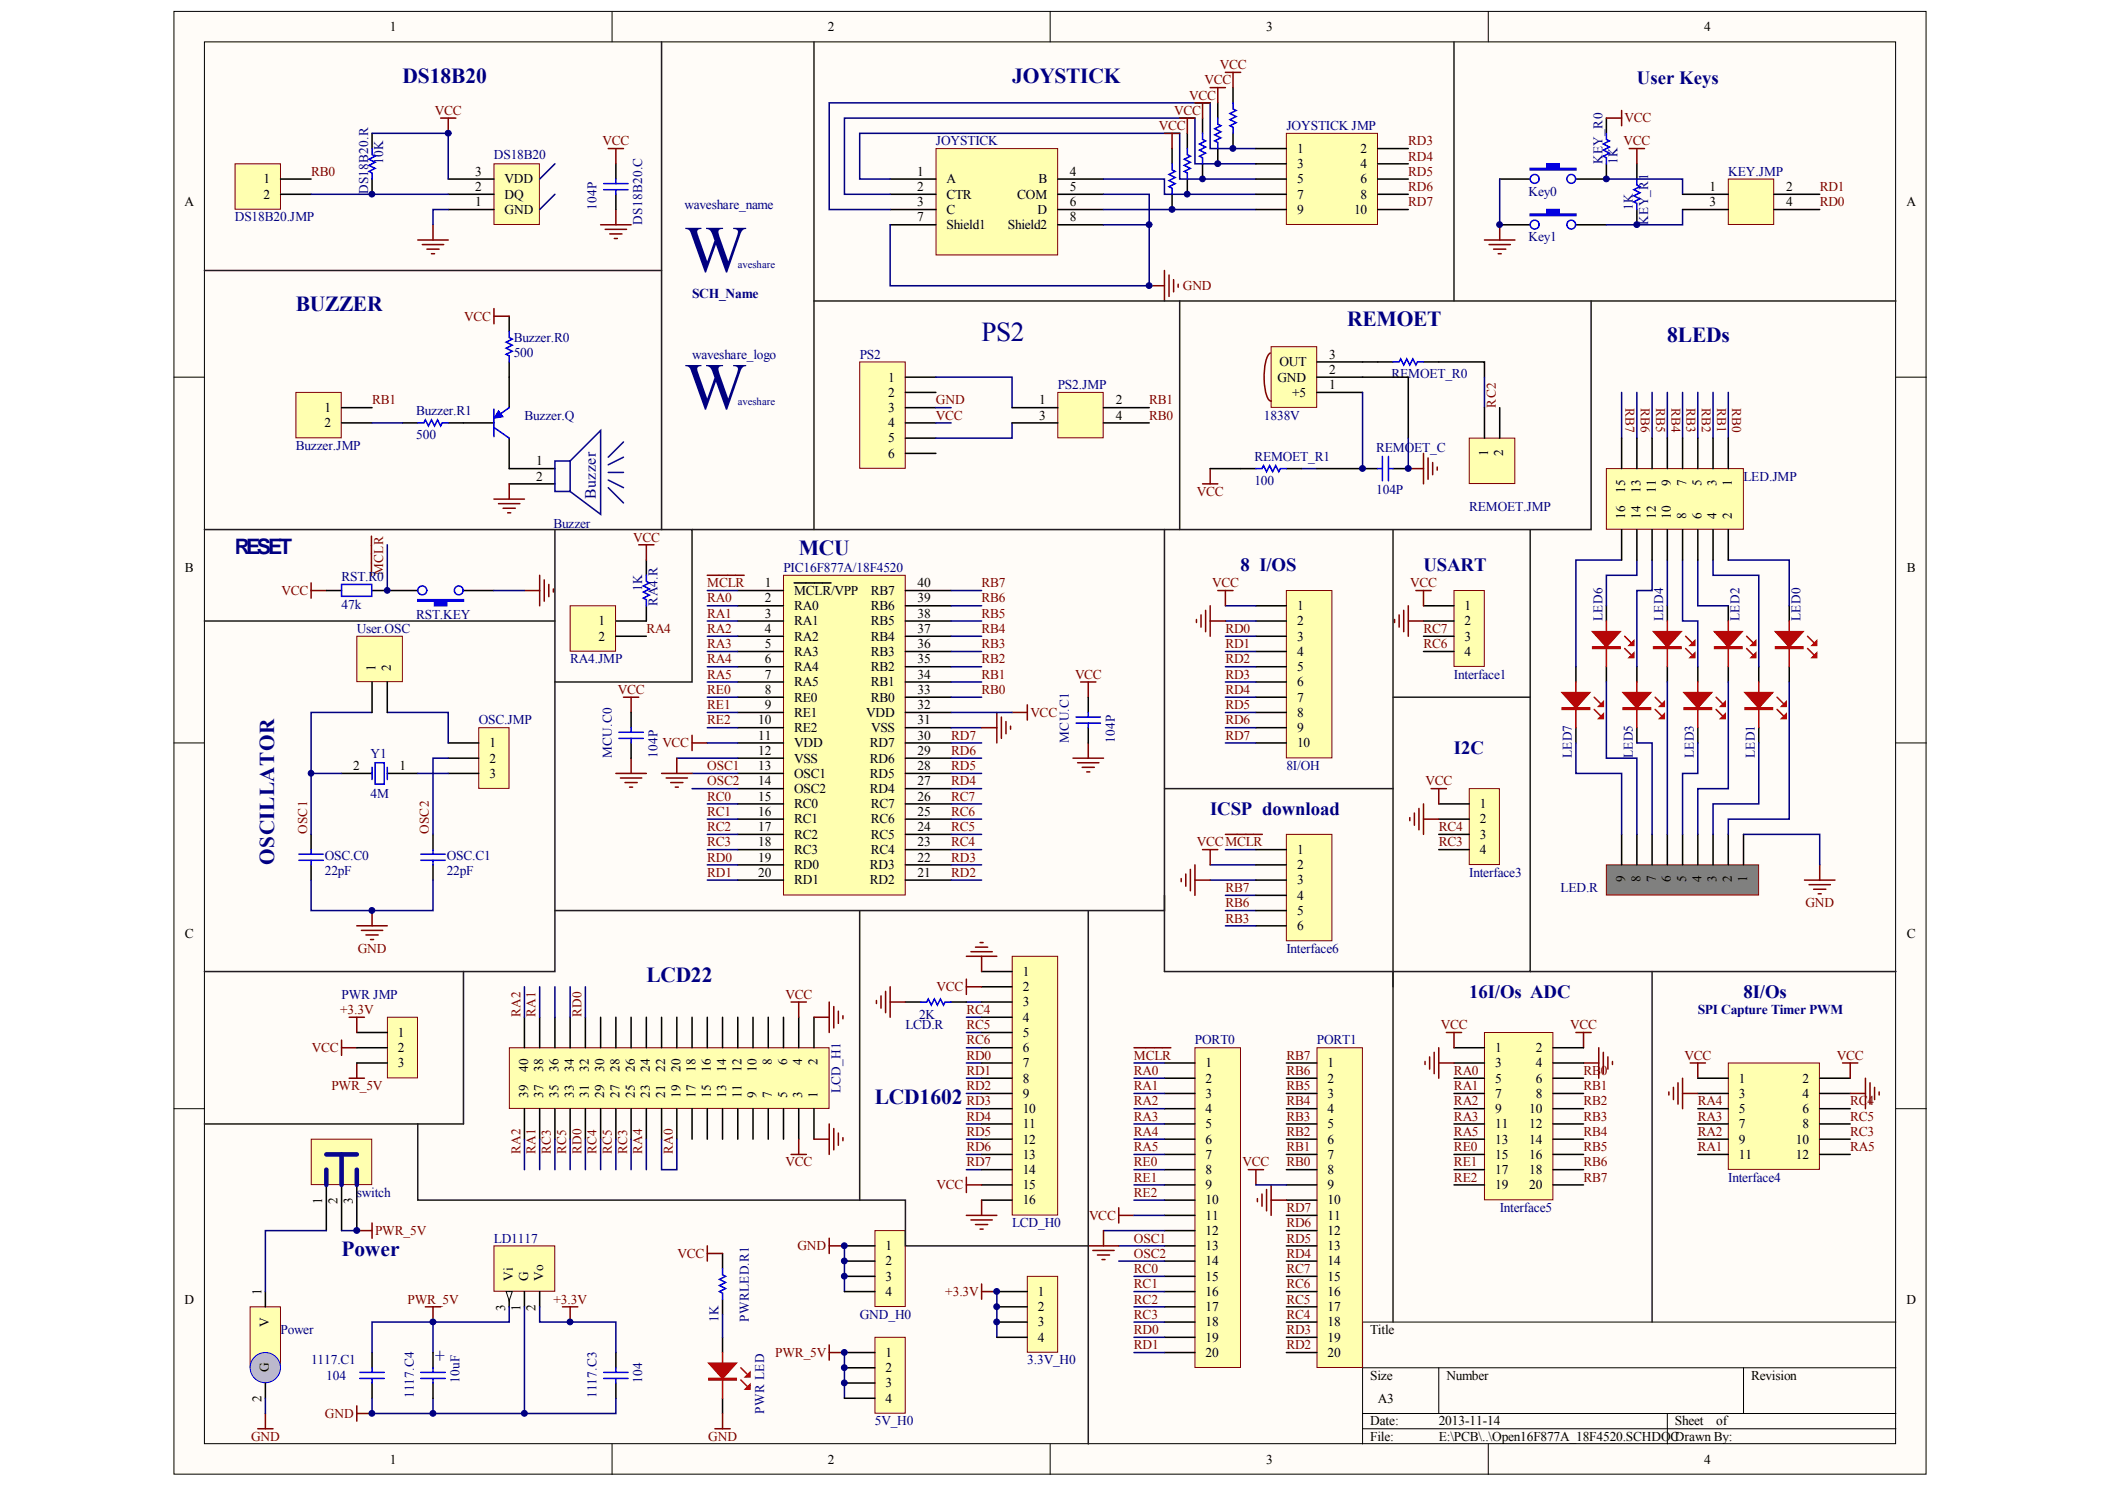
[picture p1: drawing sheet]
<svg xmlns="http://www.w3.org/2000/svg" width="297mm" height="210mm" viewBox="0 0 297 210" stroke-linecap="round" stroke-linejoin="round" font-family="sans-serif">
<defs><g id="words">
<g font-size="9.3" fill="#000080">
<text x="96.6" y="38.3">W</text>
<text x="96.6" y="57.7">W</text>
</g>
<text font-size="3.8" fill="#000080" x="138.5" y="48.1">PS2</text>
<g font-size="3" fill="#000080">
<text x="56.8" y="11.6">DS18B20</text>
<text x="142.8" y="11.6">JOYSTICK</text>
<text x="41.7" y="43.9">BUZZER</text>
<text x="190.1" y="46">REMOET</text>
<text x="235.3" y="48.2">8LEDs</text>
<text x="33.1" y="78.2">RESET</text>
<text x="112.7" y="78.3">MCU</text>
<text x="38.7" y="122" transform="rotate(-90 38.7 122)">OSCILLATOR</text>
<text x="91.2" y="138.5">LCD22</text>
<text x="123.5" y="155.7">LCD1602</text>
<text x="48.2" y="177.2">Power</text>
<text x="61.3" y="192.3">+</text>
</g>
<g font-size="2.6" fill="#000080">
<text x="231" y="11.8">User Keys</text>
<text x="175.1" y="80.6">8 I/OS</text>
<text x="200.9" y="80.6">USART</text>
<text x="205.2" y="106.4">I2C</text>
<text x="170.8" y="115">ICSP download</text>
<text x="207.3" y="140.8">16I/Os ADC</text>
<text x="246" y="140.8">8I/Os</text>
</g>
<text font-size="2.2" fill="#000080" x="84.1" y="70.4" transform="rotate(-90 84.1 70.4)">Buzzer</text>
<g font-size="1.9">
<text x="55" y="4.4">1</text>
<text x="116.8" y="4.4">2</text>
<text x="178.7" y="4.4">3</text>
<text x="240.5" y="4.4">4</text>
<text x="183" y="21.6">1</text>
<text x="183" y="23.7">3</text>
<text x="192" y="21.6">2</text>
<text x="192" y="23.7">4</text>
<text x="26.1" y="29.1">A</text>
<text x="37.2" y="25.9">1</text>
<text x="37.2" y="28">2</text>
<text x="67.1" y="29.1">1</text>
<text x="67.1" y="26.9">2</text>
<text x="67.1" y="24.8">3</text>
<text x="71.2" y="28">DQ</text>
<text x="71.2" y="25.9">VDD</text>
<text x="129.4" y="24.8">1</text>
<text x="129.4" y="26.9">2</text>
<text x="129.4" y="29.1">3</text>
<text x="133.6" y="25.9">A</text>
<text x="133.6" y="28">CTR</text>
<text x="143.5" y="28">COM</text>
<text x="146.5" y="25.9">B</text>
<text x="151" y="24.8">4</text>
<text x="151" y="26.9">5</text>
<text x="151" y="29.1">6</text>
<text x="183" y="25.9">5</text>
<text x="183" y="28">7</text>
<text x="192" y="25.9">6</text>
<text x="192" y="28">8</text>
<text x="241.2" y="26.9">1</text>
<text x="241.2" y="29.1">3</text>
<text x="252.1" y="26.9">2</text>
<text x="252.1" y="29.1">4</text>
<text x="269" y="29.1">A</text>
<text x="71.2" y="30.2">GND</text>
<text x="129.4" y="31.2">7</text>
<text x="133.6" y="30.2">C</text>
<text x="133.6" y="32.3">Shield1</text>
<text x="142.2" y="32.3">Shield2</text>
<text x="146.4" y="30.2">D</text>
<text x="151" y="31.2">8</text>
<text x="183" y="30.2">9</text>
<text x="191.1" y="30.2">10</text>
<text x="125.3" y="53.8">1</text>
<text x="180.3" y="53.8">GND</text>
<text x="180.6" y="51.7">OUT</text>
<text x="187.5" y="52.7">2</text>
<text x="187.5" y="50.6">3</text>
<text x="45.8" y="58.1">1</text>
<text x="125.3" y="56">2</text>
<text x="125.3" y="58.1">3</text>
<text x="146.6" y="57">1</text>
<text x="146.6" y="59.2">3</text>
<text x="157.4" y="57">2</text>
<text x="157.4" y="59.2">4</text>
<text x="182.3" y="56">+5</text>
<text x="187.5" y="54.9">1</text>
<text x="45.8" y="60.3">2</text>
<text x="75.7" y="65.6">1</text>
<text x="125.3" y="60.3">4</text>
<text x="125.3" y="62.4">5</text>
<text x="125.3" y="64.6">6</text>
<text x="210" y="64.3" transform="rotate(-90 210 64.3)">1</text>
<text x="212.1" y="64.3" transform="rotate(-90 212.1 64.3)">2</text>
<text x="75.7" y="67.8">2</text>
<text x="229.3" y="69.5" transform="rotate(-90 229.3 69.5)">15</text>
<text x="231.5" y="69.5" transform="rotate(-90 231.5 69.5)">13</text>
<text x="233.6" y="69.5" transform="rotate(-90 233.6 69.5)">11</text>
<text x="235.8" y="68.6" transform="rotate(-90 235.8 68.6)">9</text>
<text x="237.9" y="68.6" transform="rotate(-90 237.9 68.6)">7</text>
<text x="240.1" y="68.6" transform="rotate(-90 240.1 68.6)">5</text>
<text x="242.2" y="68.6" transform="rotate(-90 242.2 68.6)">3</text>
<text x="244.4" y="68.6" transform="rotate(-90 244.4 68.6)">1</text>
<text x="229.3" y="73.2" transform="rotate(-90 229.3 73.2)">16</text>
<text x="231.5" y="73.2" transform="rotate(-90 231.5 73.2)">14</text>
<text x="233.6" y="73.2" transform="rotate(-90 233.6 73.2)">12</text>
<text x="235.8" y="73.2" transform="rotate(-90 235.8 73.2)">10</text>
<text x="237.9" y="73.2" transform="rotate(-90 237.9 73.2)">8</text>
<text x="240.1" y="73.2" transform="rotate(-90 240.1 73.2)">6</text>
<text x="242.2" y="73.2" transform="rotate(-90 242.2 73.2)">4</text>
<text x="244.4" y="73.2" transform="rotate(-90 244.4 73.2)">2</text>
<text x="26.1" y="80.7">B</text>
<text x="107.9" y="82.8">1</text>
<text x="112.1" y="83.9">MCLR/VPP</text>
<text x="122.9" y="83.9">RB7</text>
<text x="129.5" y="82.8">40</text>
<text x="269.1" y="80.7">B</text>
<text x="84.5" y="88.2">1</text>
<text x="107.9" y="85">2</text>
<text x="107.9" y="87.1">3</text>
<text x="107.9" y="89.3">4</text>
<text x="112.1" y="86.1">RA0</text>
<text x="112.1" y="88.2">RA1</text>
<text x="122.9" y="88.2">RB5</text>
<text x="122.9" y="86.1">RB6</text>
<text x="129.5" y="89.3">37</text>
<text x="129.5" y="87.1">38</text>
<text x="129.5" y="85">39</text>
<text x="183" y="86.1">1</text>
<text x="183" y="88.2">2</text>
<text x="206.7" y="86.1">1</text>
<text x="206.7" y="88.2">2</text>
<text x="53" y="94.7" transform="rotate(-90 53 94.7)">1</text>
<text x="55.2" y="94.7" transform="rotate(-90 55.2 94.7)">2</text>
<text x="84.5" y="90.4">2</text>
<text x="107.9" y="91.4">5</text>
<text x="107.9" y="93.6">6</text>
<text x="107.9" y="95.7">7</text>
<text x="112.1" y="90.4">RA2</text>
<text x="112.1" y="92.5">RA3</text>
<text x="112.1" y="94.7">RA4</text>
<text x="122.9" y="94.7">RB2</text>
<text x="122.9" y="92.5">RB3</text>
<text x="122.9" y="90.4">RB4</text>
<text x="129.5" y="95.7">34</text>
<text x="129.5" y="93.6">35</text>
<text x="129.5" y="91.4">36</text>
<text x="183" y="90.4">3</text>
<text x="183" y="92.5">4</text>
<text x="183" y="94.7">5</text>
<text x="206.7" y="90.4">3</text>
<text x="206.7" y="92.5">4</text>
<text x="107.9" y="97.9">8</text>
<text x="107.9" y="100">9</text>
<text x="112.1" y="96.8">RA5</text>
<text x="112.1" y="99">RE0</text>
<text x="112.1" y="101.1">RE1</text>
<text x="122.2" y="101.1">VDD</text>
<text x="122.9" y="99">RB0</text>
<text x="122.9" y="96.8">RB1</text>
<text x="129.5" y="100">32</text>
<text x="129.5" y="97.9">33</text>
<text x="183" y="96.8">6</text>
<text x="183" y="99">7</text>
<text x="183" y="101.1">8</text>
<text x="69.1" y="105.4">1</text>
<text x="69.1" y="107.6">2</text>
<text x="107" y="102.2">10</text>
<text x="107" y="104.3">11</text>
<text x="107" y="106.5">12</text>
<text x="112.1" y="103.3">RE2</text>
<text x="112.1" y="105.4">VDD</text>
<text x="112.1" y="107.6">VSS</text>
<text x="122.8" y="107.6">RD6</text>
<text x="122.8" y="105.4">RD7</text>
<text x="122.9" y="103.3">VSS</text>
<text x="129.5" y="106.5">29</text>
<text x="129.5" y="104.3">30</text>
<text x="129.5" y="102.2">31</text>
<text x="183" y="103.3">9</text>
<text x="183" y="105.4">10</text>
<text x="49.9" y="108.6">2</text>
<text x="56.4" y="108.6">1</text>
<text x="69.1" y="109.7">3</text>
<text x="107" y="108.6">13</text>
<text x="107" y="110.8">14</text>
<text x="107" y="112.9">15</text>
<text x="112.1" y="109.7">OSC1</text>
<text x="112.1" y="111.9">OSC2</text>
<text x="122.8" y="111.9">RD4</text>
<text x="122.8" y="109.7">RD5</text>
<text x="129.5" y="112.9">26</text>
<text x="129.5" y="110.8">27</text>
<text x="129.5" y="108.6">28</text>
<text x="107" y="115.1">16</text>
<text x="107" y="117.2">17</text>
<text x="107" y="119.4">18</text>
<text x="112.1" y="114">RC0</text>
<text x="112.1" y="116.2">RC1</text>
<text x="112.1" y="118.3">RC2</text>
<text x="122.9" y="118.3">RC5</text>
<text x="122.9" y="116.2">RC6</text>
<text x="122.9" y="114">RC7</text>
<text x="129.5" y="119.4">23</text>
<text x="129.5" y="117.2">24</text>
<text x="129.5" y="115.1">25</text>
<text x="208.8" y="114">1</text>
<text x="208.8" y="116.2">2</text>
<text x="208.8" y="118.3">3</text>
<text x="107" y="121.5">19</text>
<text x="107" y="123.7">20</text>
<text x="112.1" y="120.5">RC3</text>
<text x="112.1" y="122.6">RD0</text>
<text x="112.1" y="124.8">RD1</text>
<text x="122.8" y="124.8">RD2</text>
<text x="122.8" y="122.6">RD3</text>
<text x="122.9" y="120.5">RC4</text>
<text x="129.5" y="123.7">21</text>
<text x="129.5" y="121.5">22</text>
<text x="183" y="120.5">1</text>
<text x="183" y="122.6">2</text>
<text x="183" y="124.8">3</text>
<text x="208.8" y="120.5">4</text>
<text x="229.3" y="124.5" transform="rotate(-90 229.3 124.5)">9</text>
<text x="231.5" y="124.5" transform="rotate(-90 231.5 124.5)">8</text>
<text x="233.6" y="124.5" transform="rotate(-90 233.6 124.5)">7</text>
<text x="235.8" y="124.5" transform="rotate(-90 235.8 124.5)">6</text>
<text x="237.9" y="124.5" transform="rotate(-90 237.9 124.5)">5</text>
<text x="240.1" y="124.5" transform="rotate(-90 240.1 124.5)">4</text>
<text x="242.2" y="124.5" transform="rotate(-90 242.2 124.5)">3</text>
<text x="244.4" y="124.5" transform="rotate(-90 244.4 124.5)">2</text>
<text x="246.5" y="124.5" transform="rotate(-90 246.5 124.5)">1</text>
<text x="183" y="126.9">4</text>
<text x="183" y="129.1">5</text>
<text x="183" y="131.2">6</text>
<text x="26.1" y="132.3">C</text>
<text x="144.3" y="137.7">1</text>
<text x="269.1" y="132.3">C</text>
<text x="144.3" y="139.8">2</text>
<text x="144.3" y="142">3</text>
<text x="56.2" y="146.3">1</text>
<text x="56.2" y="148.4">2</text>
<text x="144.3" y="144.1">4</text>
<text x="144.3" y="146.3">5</text>
<text x="144.3" y="148.4">6</text>
<text x="211" y="148.4">1</text>
<text x="216.7" y="148.4">2</text>
<text x="56.2" y="150.6">3</text>
<text x="74.5" y="154.9" transform="rotate(-90 74.5 154.9)">39</text>
<text x="74.5" y="151.2" transform="rotate(-90 74.5 151.2)">40</text>
<text x="76.7" y="154.9" transform="rotate(-90 76.7 154.9)">37</text>
<text x="76.7" y="151.2" transform="rotate(-90 76.7 151.2)">38</text>
<text x="78.8" y="154.9" transform="rotate(-90 78.8 154.9)">35</text>
<text x="78.8" y="151.2" transform="rotate(-90 78.8 151.2)">36</text>
<text x="81" y="154.9" transform="rotate(-90 81 154.9)">33</text>
<text x="81" y="151.2" transform="rotate(-90 81 151.2)">34</text>
<text x="83.1" y="154.9" transform="rotate(-90 83.1 154.9)">31</text>
<text x="83.1" y="151.2" transform="rotate(-90 83.1 151.2)">32</text>
<text x="85.3" y="154.9" transform="rotate(-90 85.3 154.9)">29</text>
<text x="85.3" y="151.2" transform="rotate(-90 85.3 151.2)">30</text>
<text x="87.4" y="154.9" transform="rotate(-90 87.4 154.9)">27</text>
<text x="87.4" y="151.2" transform="rotate(-90 87.4 151.2)">28</text>
<text x="89.6" y="154.9" transform="rotate(-90 89.6 154.9)">25</text>
<text x="89.6" y="151.2" transform="rotate(-90 89.6 151.2)">26</text>
<text x="91.7" y="154.9" transform="rotate(-90 91.7 154.9)">23</text>
<text x="91.7" y="151.2" transform="rotate(-90 91.7 151.2)">24</text>
<text x="93.9" y="154.9" transform="rotate(-90 93.9 154.9)">21</text>
<text x="93.9" y="151.2" transform="rotate(-90 93.9 151.2)">22</text>
<text x="96" y="154.9" transform="rotate(-90 96 154.9)">19</text>
<text x="96" y="151.2" transform="rotate(-90 96 151.2)">20</text>
<text x="98.2" y="154.9" transform="rotate(-90 98.2 154.9)">17</text>
<text x="98.2" y="151.2" transform="rotate(-90 98.2 151.2)">18</text>
<text x="100.3" y="154.9" transform="rotate(-90 100.3 154.9)">15</text>
<text x="100.3" y="151.2" transform="rotate(-90 100.3 151.2)">16</text>
<text x="102.5" y="154.9" transform="rotate(-90 102.5 154.9)">13</text>
<text x="102.5" y="151.2" transform="rotate(-90 102.5 151.2)">14</text>
<text x="104.6" y="154.9" transform="rotate(-90 104.6 154.9)">11</text>
<text x="104.6" y="151.2" transform="rotate(-90 104.6 151.2)">12</text>
<text x="106.8" y="154.9" transform="rotate(-90 106.8 154.9)">9</text>
<text x="106.8" y="151.2" transform="rotate(-90 106.8 151.2)">10</text>
<text x="108.9" y="154.9" transform="rotate(-90 108.9 154.9)">7</text>
<text x="108.9" y="150.3" transform="rotate(-90 108.9 150.3)">8</text>
<text x="111.1" y="154.9" transform="rotate(-90 111.1 154.9)">5</text>
<text x="111.1" y="150.3" transform="rotate(-90 111.1 150.3)">6</text>
<text x="113.2" y="154.9" transform="rotate(-90 113.2 154.9)">3</text>
<text x="113.2" y="150.3" transform="rotate(-90 113.2 150.3)">4</text>
<text x="115.4" y="154.9" transform="rotate(-90 115.4 154.9)">1</text>
<text x="115.4" y="150.3" transform="rotate(-90 115.4 150.3)">2</text>
<text x="144.3" y="150.6">7</text>
<text x="144.3" y="152.7">8</text>
<text x="144.3" y="154.9">9</text>
<text x="170.1" y="150.6">1</text>
<text x="170.1" y="152.7">2</text>
<text x="170.1" y="154.9">3</text>
<text x="187.3" y="150.6">1</text>
<text x="187.3" y="152.7">2</text>
<text x="187.3" y="154.9">3</text>
<text x="211" y="150.6">3</text>
<text x="211" y="152.7">5</text>
<text x="211" y="154.9">7</text>
<text x="216.7" y="150.6">4</text>
<text x="216.7" y="152.7">6</text>
<text x="216.7" y="154.9">8</text>
<text x="245.4" y="152.7">1</text>
<text x="245.4" y="154.9">3</text>
<text x="254.4" y="152.7">2</text>
<text x="254.4" y="154.9">4</text>
<text x="144.3" y="157">10</text>
<text x="144.3" y="159.2">11</text>
<text x="144.3" y="161.3">12</text>
<text x="170.1" y="157">4</text>
<text x="170.1" y="159.2">5</text>
<text x="170.1" y="161.3">6</text>
<text x="187.3" y="157">4</text>
<text x="187.3" y="159.2">5</text>
<text x="187.3" y="161.3">6</text>
<text x="211" y="157">9</text>
<text x="211" y="159.2">11</text>
<text x="211" y="161.3">13</text>
<text x="215.8" y="157">10</text>
<text x="215.8" y="159.2">12</text>
<text x="215.8" y="161.3">14</text>
<text x="245.4" y="157">5</text>
<text x="245.4" y="159.2">7</text>
<text x="245.4" y="161.3">9</text>
<text x="253.4" y="161.3">10</text>
<text x="254.4" y="157">6</text>
<text x="254.4" y="159.2">8</text>
<text x="144.3" y="163.5">13</text>
<text x="144.3" y="165.6">14</text>
<text x="144.3" y="167.8">15</text>
<text x="170.1" y="163.5">7</text>
<text x="170.1" y="165.6">8</text>
<text x="170.1" y="167.8">9</text>
<text x="187.3" y="163.5">7</text>
<text x="187.3" y="165.6">8</text>
<text x="187.3" y="167.8">9</text>
<text x="211" y="163.5">15</text>
<text x="211" y="165.6">17</text>
<text x="211" y="167.8">19</text>
<text x="215.8" y="163.5">16</text>
<text x="215.8" y="165.6">18</text>
<text x="215.8" y="167.8">20</text>
<text x="245.4" y="163.5">11</text>
<text x="253.4" y="163.5">12</text>
<text x="45.5" y="169.8" transform="rotate(-90 45.5 169.8)">1</text>
<text x="47.6" y="169.8" transform="rotate(-90 47.6 169.8)">2</text>
<text x="49.8" y="169.8" transform="rotate(-90 49.8 169.8)">3</text>
<text x="144.3" y="169.9">16</text>
<text x="170.1" y="169.9">10</text>
<text x="170.1" y="172.1">11</text>
<text x="187.3" y="169.9">10</text>
<text x="187.3" y="172.1">11</text>
<text x="125" y="176.4">1</text>
<text x="125" y="178.5">2</text>
<text x="170.1" y="174.2">12</text>
<text x="170.1" y="176.4">13</text>
<text x="170.1" y="178.5">14</text>
<text x="187.3" y="174.2">12</text>
<text x="187.3" y="176.4">13</text>
<text x="187.3" y="178.5">14</text>
<text x="26" y="183.9">D</text>
<text x="36.9" y="182.6" transform="rotate(-90 36.9 182.6)">1</text>
<text x="71.3" y="184.9" transform="rotate(-90 71.3 184.9)">3</text>
<text x="72.4" y="180.7" transform="rotate(-90 72.4 180.7)">Vi</text>
<text x="73.4" y="184.9" transform="rotate(-90 73.4 184.9)">1</text>
<text x="74.5" y="180.7" transform="rotate(-90 74.5 180.7)">G</text>
<text x="75.6" y="184.9" transform="rotate(-90 75.6 184.9)">2</text>
<text x="76.7" y="180.7" transform="rotate(-90 76.7 180.7)">Vo</text>
<text x="125" y="180.7">3</text>
<text x="125" y="182.8">4</text>
<text x="146.5" y="182.8">1</text>
<text x="146.5" y="185">2</text>
<text x="170.1" y="180.7">15</text>
<text x="170.1" y="182.8">16</text>
<text x="170.1" y="185">17</text>
<text x="187.3" y="180.7">15</text>
<text x="187.3" y="182.8">16</text>
<text x="187.3" y="185">17</text>
<text x="269" y="183.9">D</text>
<text x="38" y="187.2" transform="rotate(-90 38 187.2)">V</text>
<text x="125" y="191.4">1</text>
<text x="146.5" y="187.1">3</text>
<text x="146.5" y="189.3">4</text>
<text x="170.1" y="187.1">18</text>
<text x="170.1" y="189.3">19</text>
<text x="170.1" y="191.4">20</text>
<text x="187.3" y="187.1">18</text>
<text x="187.3" y="189.3">19</text>
<text x="187.3" y="191.4">20</text>
<text x="193.3" y="188.2">Title</text>
<text x="36.9" y="197.8" transform="rotate(-90 36.9 197.8)">2</text>
<text x="38" y="193.6" transform="rotate(-90 38 193.6)">G</text>
<text x="125" y="193.6">2</text>
<text x="125" y="195.7">3</text>
<text x="125" y="197.9">4</text>
<text x="193.3" y="194.6">Size</text>
<text x="194.4" y="197.9">A3</text>
<text x="204.1" y="194.6">Number</text>
<text x="247.1" y="194.6">Revision</text>
<text x="193.3" y="201.1">Date:</text>
<text x="193.3" y="203.2">File:</text>
<text x="203" y="201.1">2013-11-14</text>
<text x="203" y="203.2">E:\PCB\..\Open16F877A_18F4520.SCHDOCDrawn By:</text>
<text x="236.4" y="201.1">Sheet</text>
<text x="242.2" y="201.1">of</text>
<text x="55" y="206.5">1</text>
<text x="116.8" y="206.5">2</text>
<text x="178.7" y="206.5">3</text>
<text x="240.5" y="206.5">4</text>
</g>
<g font-size="1.9" fill="#800000">
<text x="170" y="11.9">VCC</text>
<text x="172.1" y="9.7">VCC</text>
<text x="61.4" y="16.2">VCC</text>
<text x="165.7" y="16.2">VCC</text>
<text x="167.8" y="14">VCC</text>
<text x="229.3" y="17.3">VCC</text>
<text x="85" y="20.5">VCC</text>
<text x="163.5" y="18.3">VCC</text>
<text x="198.7" y="20.5">RD3</text>
<text x="198.7" y="22.6">RD4</text>
<text x="229.1" y="20.5">VCC</text>
<text x="43.9" y="24.8">RB0</text>
<text x="198.7" y="24.8">RD5</text>
<text x="198.7" y="26.9">RD6</text>
<text x="198.7" y="29.1">RD7</text>
<text x="256.8" y="26.9">RD1</text>
<text x="256.8" y="29.1">RD0</text>
<text x="166.9" y="40.9">GND</text>
<text x="65.5" y="45.2">VCC</text>
<text x="52.5" y="57">RB1</text>
<text x="132.1" y="59.2">VCC</text>
<text x="132.1" y="57">GND</text>
<text x="162.2" y="59.2">RB0</text>
<text x="162.2" y="57">RB1</text>
<text x="211.1" y="57.5" transform="rotate(-90 211.1 57.5)">RC2</text>
<text x="229.4" y="57.5" transform="rotate(90 229.4 57.5)">RB7</text>
<text x="231.5" y="57.5" transform="rotate(90 231.5 57.5)">RB6</text>
<text x="233.7" y="57.5" transform="rotate(90 233.7 57.5)">RB5</text>
<text x="235.8" y="57.5" transform="rotate(90 235.8 57.5)">RB4</text>
<text x="238" y="57.5" transform="rotate(90 238 57.5)">RB3</text>
<text x="240.1" y="57.5" transform="rotate(90 240.1 57.5)">RB2</text>
<text x="242.3" y="57.5" transform="rotate(90 242.3 57.5)">RB1</text>
<text x="244.5" y="57.5" transform="rotate(90 244.5 57.5)">RB0</text>
<text x="168.9" y="69.9">VCC</text>
<text x="89.3" y="76.4">VCC</text>
<text x="39.7" y="83.9">VCC</text>
<text x="54.1" y="81.2" transform="rotate(-90 54.1 81.2)">MCLR</text>
<text x="99.8" y="82.8">MCLR</text>
<text x="138.5" y="82.8">RB7</text>
<text x="171" y="82.8">VCC</text>
<text x="199" y="82.8">VCC</text>
<text x="91.2" y="89.3">RA4</text>
<text x="99.8" y="85">RA0</text>
<text x="99.8" y="87.1">RA1</text>
<text x="99.8" y="89.3">RA2</text>
<text x="138.5" y="89.3">RB4</text>
<text x="138.5" y="87.1">RB5</text>
<text x="138.5" y="85">RB6</text>
<text x="172.9" y="89.3">RD0</text>
<text x="200.9" y="89.3">RC7</text>
<text x="99.8" y="91.4">RA3</text>
<text x="99.8" y="93.6">RA4</text>
<text x="99.8" y="95.7">RA5</text>
<text x="138.5" y="95.7">RB1</text>
<text x="138.5" y="93.6">RB2</text>
<text x="138.5" y="91.4">RB3</text>
<text x="151.7" y="95.7">VCC</text>
<text x="172.9" y="91.4">RD1</text>
<text x="172.9" y="93.6">RD2</text>
<text x="172.9" y="95.7">RD3</text>
<text x="200.9" y="91.4">RC6</text>
<text x="87.2" y="97.9">VCC</text>
<text x="99.8" y="97.9">RE0</text>
<text x="99.8" y="100">RE1</text>
<text x="138.5" y="97.9">RB0</text>
<text x="145.4" y="101.1">VCC</text>
<text x="172.9" y="97.9">RD4</text>
<text x="172.9" y="100">RD5</text>
<text x="93.5" y="105.4">VCC</text>
<text x="99.8" y="102.2">RE2</text>
<text x="134.2" y="106.5">RD6</text>
<text x="134.2" y="104.3">RD7</text>
<text x="172.9" y="102.2">RD6</text>
<text x="172.9" y="104.3">RD7</text>
<text x="99.8" y="108.6">OSC1</text>
<text x="99.8" y="110.8">OSC2</text>
<text x="99.8" y="112.9">RC0</text>
<text x="134.2" y="112.9">RC7</text>
<text x="134.2" y="110.8">RD4</text>
<text x="134.2" y="108.6">RD5</text>
<text x="201.2" y="110.8">VCC</text>
<text x="43.3" y="117.7" transform="rotate(-90 43.3 117.7)">OSC1</text>
<text x="60.5" y="117.7" transform="rotate(-90 60.5 117.7)">OSC2</text>
<text x="99.8" y="115.1">RC1</text>
<text x="99.8" y="117.2">RC2</text>
<text x="99.8" y="119.4">RC3</text>
<text x="134.2" y="115.1">RC6</text>
<text x="134.2" y="119.4">RC4</text>
<text x="134.2" y="117.2">RC5</text>
<text x="168.9" y="119.4">VCCMCLR</text>
<text x="203" y="117.2">RC4</text>
<text x="203" y="119.4">RC3</text>
<text x="99.8" y="121.5">RD0</text>
<text x="99.8" y="123.7">RD1</text>
<text x="134.2" y="123.7">RD2</text>
<text x="134.2" y="121.5">RD3</text>
<text x="172.9" y="125.8">RB7</text>
<text x="172.9" y="128">RB6</text>
<text x="172.9" y="130.1">RB3</text>
<text x="254.8" y="128">GND</text>
<text x="50.5" y="134.4">GND</text>
<text x="48" y="143">+3.3V</text>
<text x="73.4" y="143.5" transform="rotate(-90 73.4 143.5)">RA2</text>
<text x="75.6" y="143.5" transform="rotate(-90 75.6 143.5)">RA1</text>
<text x="82" y="143.5" transform="rotate(-90 82 143.5)">RD0</text>
<text x="110.8" y="140.9">VCC</text>
<text x="132.2" y="139.8">VCC</text>
<text x="136.4" y="143">RC4</text>
<text x="44" y="148.4">VCC</text>
<text x="136.4" y="145.2">RC5</text>
<text x="136.4" y="147.3">RC6</text>
<text x="136.4" y="149.5">RD0</text>
<text x="160" y="149.5">MCLR</text>
<text x="181.5" y="149.5">RB7</text>
<text x="203.3" y="145.2">VCC</text>
<text x="221.6" y="145.2">VCC</text>
<text x="237.7" y="149.5">VCC</text>
<text x="259.2" y="149.5">VCC</text>
<text x="46.8" y="153.8">PWR_5V</text>
<text x="136.4" y="151.6">RD1</text>
<text x="136.4" y="153.8">RD2</text>
<text x="136.4" y="155.9">RD3</text>
<text x="160" y="151.6">RA0</text>
<text x="160" y="153.8">RA1</text>
<text x="160" y="155.9">RA2</text>
<text x="181.5" y="155.9">RB4</text>
<text x="181.5" y="153.8">RB5</text>
<text x="181.5" y="151.6">RB6</text>
<text x="205.2" y="151.6">RA0</text>
<text x="205.2" y="153.8">RA1</text>
<text x="205.2" y="155.9">RA2</text>
<text x="223.5" y="153.8">RB1</text>
<text x="223.5" y="155.9">RB2</text>
<text x="223.5" y="151.6">RB</text>
<text x="225.9" y="151.6">0</text>
<text x="239.6" y="155.9">RA4</text>
<text x="261.1" y="155.9">RC</text>
<text x="263.5" y="155.9">4</text>
<text x="136.4" y="158.1">RD4</text>
<text x="136.4" y="160.2">RD5</text>
<text x="160" y="158.1">RA3</text>
<text x="160" y="160.2">RA4</text>
<text x="181.5" y="160.2">RB2</text>
<text x="181.5" y="158.1">RB3</text>
<text x="205.2" y="158.1">RA3</text>
<text x="205.2" y="160.2">RA5</text>
<text x="223.5" y="158.1">RB3</text>
<text x="223.5" y="160.2">RB4</text>
<text x="239.6" y="160.2">RA2</text>
<text x="239.6" y="158.1">RA3</text>
<text x="261.1" y="158.1">RC5</text>
<text x="261.1" y="160.2">RC3</text>
<text x="73.4" y="162.8" transform="rotate(-90 73.4 162.8)">RA2</text>
<text x="75.6" y="162.8" transform="rotate(-90 75.6 162.8)">RA1</text>
<text x="77.7" y="162.8" transform="rotate(-90 77.7 162.8)">RC3</text>
<text x="79.9" y="162.8" transform="rotate(-90 79.9 162.8)">RC5</text>
<text x="82" y="162.8" transform="rotate(-90 82 162.8)">RD0</text>
<text x="84.2" y="162.8" transform="rotate(-90 84.2 162.8)">RC4</text>
<text x="86.3" y="162.8" transform="rotate(-90 86.3 162.8)">RC5</text>
<text x="88.5" y="162.8" transform="rotate(-90 88.5 162.8)">RC3</text>
<text x="90.6" y="162.8" transform="rotate(-90 90.6 162.8)">RA4</text>
<text x="94.9" y="162.8" transform="rotate(-90 94.9 162.8)">RA0</text>
<text x="110.8" y="164.5">VCC</text>
<text x="132.2" y="167.8">VCC</text>
<text x="136.4" y="162.4">RD6</text>
<text x="136.4" y="164.5">RD7</text>
<text x="160" y="162.4">RA5</text>
<text x="160" y="164.5">RE0</text>
<text x="160" y="166.7">RE1</text>
<text x="175.3" y="164.5">VCC</text>
<text x="181.5" y="164.5">RB0</text>
<text x="181.5" y="162.4">RB1</text>
<text x="205.2" y="162.4">RE0</text>
<text x="205.2" y="164.5">RE1</text>
<text x="205.2" y="166.7">RE2</text>
<text x="223.5" y="162.4">RB5</text>
<text x="223.5" y="164.5">RB6</text>
<text x="223.5" y="166.7">RB7</text>
<text x="239.6" y="162.4">RA1</text>
<text x="261.1" y="162.4">RA5</text>
<text x="153.7" y="172.1">VCC</text>
<text x="160" y="168.8">RE2</text>
<text x="181.5" y="173.1">RD6</text>
<text x="181.5" y="171">RD7</text>
<text x="52.9" y="174.2">PWR_5V</text>
<text x="95.6" y="177.4">VCC</text>
<text x="112.5" y="176.4">GND</text>
<text x="160" y="175.3">OSC1</text>
<text x="160" y="177.4">OSC2</text>
<text x="160" y="179.6">RC0</text>
<text x="181.5" y="179.6">RC7</text>
<text x="181.5" y="177.4">RD4</text>
<text x="181.5" y="175.3">RD5</text>
<text x="57.5" y="183.9">PWR_5V</text>
<text x="78.1" y="183.9">+3.3V</text>
<text x="133.4" y="182.8">+3.3V</text>
<text x="160" y="181.7">RC1</text>
<text x="160" y="183.9">RC2</text>
<text x="181.5" y="183.9">RC5</text>
<text x="181.5" y="181.7">RC6</text>
<text x="109.4" y="191.4">PWR_5V</text>
<text x="160" y="186">RC3</text>
<text x="160" y="188.2">RD0</text>
<text x="160" y="190.3">RD1</text>
<text x="181.5" y="190.3">RD2</text>
<text x="181.5" y="188.2">RD3</text>
<text x="181.5" y="186">RC4</text>
<text x="35.4" y="203.2">GND</text>
<text x="45.9" y="200">GND</text>
<text x="99.9" y="203.2">GND</text>
</g>
<g font-size="1.9" fill="#000080">
<text x="54.1" y="23.1" transform="rotate(-90 54.1 23.1)">10K</text>
<text x="69.7" y="22.4">DS18B20</text>
<text x="132.1" y="20.5">JOYSTICK</text>
<text x="181.5" y="18.3">JOYSTICK JMP</text>
<text x="226.1" y="23.1" transform="rotate(-90 226.1 23.1)">KEY_R0</text>
<text x="228.3" y="23.1" transform="rotate(-90 228.3 23.1)">1K</text>
<text x="51.9" y="27.4" transform="rotate(-90 51.9 27.4)">DS18B20.R</text>
<text x="84.2" y="29.6" transform="rotate(-90 84.2 29.6)">104P</text>
<text x="96.6" y="29.5">waveshare_name</text>
<text x="215.7" y="27.6">Key0</text>
<text x="230.4" y="29.6" transform="rotate(-90 230.4 29.6)">1K</text>
<text x="243.9" y="24.8">KEY.JMP</text>
<text x="33.1" y="31.2">DS18B20.JMP</text>
<text x="90.6" y="31.7" transform="rotate(-90 90.6 31.7)">DS18B20.C</text>
<text x="215.7" y="34">Key1</text>
<text x="232.6" y="31.7" transform="rotate(-90 232.6 31.7)">KEY_R1</text>
<text x="97.7" y="42">SCH_Name</text>
<text x="72.5" y="50.4">500</text>
<text x="72.5" y="48.2">Buzzer.R0</text>
<text x="97.7" y="50.6">waveshare_logo</text>
<text x="121.3" y="50.6">PS2</text>
<text x="196.4" y="53.4">REMOET_R0</text>
<text x="58.7" y="58.5">Buzzer.R1</text>
<text x="74" y="59.2">Buzzer.Q</text>
<text x="149.3" y="54.9">PS2.JMP</text>
<text x="178.4" y="59.2">1838V</text>
<text x="41.7" y="63.5">Buzzer.JMP</text>
<text x="58.7" y="62">500</text>
<text x="177" y="65">REMOET_R1</text>
<text x="194.2" y="63.7">REMOET_C</text>
<text x="177" y="68.4">100</text>
<text x="194.2" y="69.7">104P</text>
<text x="246" y="67.8">LED.JMP</text>
<text x="78.1" y="74.5">Buzzer</text>
<text x="207.3" y="72.1">REMOET.JMP</text>
<text x="48.2" y="82">RST.R0</text>
<text x="90.6" y="83.3" transform="rotate(-90 90.6 83.3)">1K</text>
<text x="110.6" y="80.7">PIC16F877A/18F4520</text>
<text x="48.2" y="85.8">47k</text>
<text x="50.3" y="89.3">User.OSC</text>
<text x="58.7" y="87.4">RST.KEY</text>
<text x="92.8" y="85.5" transform="rotate(-90 92.8 85.5)">RA4.R</text>
<text x="226.1" y="87.6" transform="rotate(-90 226.1 87.6)">LED6</text>
<text x="234.7" y="87.6" transform="rotate(-90 234.7 87.6)">LED4</text>
<text x="245.5" y="87.6" transform="rotate(-90 245.5 87.6)">LED2</text>
<text x="254.1" y="87.6" transform="rotate(-90 254.1 87.6)">LED0</text>
<text x="80.5" y="93.6">RA4.JMP</text>
<text x="205.2" y="95.7">Interface1</text>
<text x="52.3" y="106.9">Y1</text>
<text x="67.6" y="102.2">OSC.JMP</text>
<text x="86.3" y="107" transform="rotate(-90 86.3 107)">MCU.C0</text>
<text x="92.8" y="107" transform="rotate(-90 92.8 107)">104P</text>
<text x="150.8" y="104.8" transform="rotate(-90 150.8 104.8)">MCU.C1</text>
<text x="157.3" y="104.8" transform="rotate(-90 157.3 104.8)">104P</text>
<text x="221.8" y="107" transform="rotate(-90 221.8 107)">LED7</text>
<text x="230.4" y="107" transform="rotate(-90 230.4 107)">LED5</text>
<text x="239" y="107" transform="rotate(-90 239 107)">LED3</text>
<text x="247.6" y="107" transform="rotate(-90 247.6 107)">LED1</text>
<text x="52.3" y="112.5">4M</text>
<text x="181.5" y="108.6">8I/OH</text>
<text x="45.8" y="121.3">OSC.C0</text>
<text x="45.8" y="123.5">22pF</text>
<text x="63" y="121.3">OSC.C1</text>
<text x="63" y="123.5">22pF</text>
<text x="207.3" y="123.7">Interface3</text>
<text x="220.2" y="125.8">LED.R</text>
<text x="181.5" y="134.4">Interface6</text>
<text x="48.2" y="140.9">PWR JMP</text>
<text x="129.7" y="143.7">2K</text>
<text x="239.6" y="143.1">SPI Capture Timer PWM</text>
<text x="127.8" y="145.2">LCD.R</text>
<text x="168.6" y="147.3">PORT0</text>
<text x="185.8" y="147.3">PORT1</text>
<text x="118.6" y="154.2" transform="rotate(-90 118.6 154.2)">LCD_H1</text>
<text x="243.9" y="166.7">Interface4</text>
<text x="50.3" y="168.8">switch</text>
<text x="142.8" y="173.1">LCD_H0</text>
<text x="211.6" y="171">Interface5</text>
<text x="69.7" y="175.3">LD1117</text>
<text x="39.6" y="188.2">Power</text>
<text x="101.4" y="186.5" transform="rotate(-90 101.4 186.5)">1K</text>
<text x="105.7" y="186.5" transform="rotate(-90 105.7 186.5)">PWRLED.R1</text>
<text x="121.3" y="186">GND_H0</text>
<text x="43.9" y="192.5">1117.C1</text>
<text x="46" y="194.6">104</text>
<text x="58.4" y="197.2" transform="rotate(-90 58.4 197.2)">1117.C4</text>
<text x="64.8" y="195.1" transform="rotate(-90 64.8 195.1)">10uF</text>
<text x="84.2" y="197.2" transform="rotate(-90 84.2 197.2)">1117.C3</text>
<text x="90.6" y="195.1" transform="rotate(-90 90.6 195.1)">104</text>
<text x="145" y="192.5">3.3V_H0</text>
<text x="107.8" y="199.4" transform="rotate(-90 107.8 199.4)">PWR LED</text>
<text x="123.5" y="201.1">5V_H0</text>
</g>
<g font-size="1.5" fill="#000080">
<text x="104.1" y="37.8">aveshare</text>
<text x="104.1" y="57.1">aveshare</text>
</g>
</g></defs>
<g fill="#fffcf8" stroke="#000" stroke-width=".14">
<path d="M24.5 1.6h247.3v206.4h-247.3z"/>
<path d="M28.8 5.9h238.7v197.8h-238.7z"/>
</g>
<g fill="none" stroke="#000" stroke-width=".14">
<path d="M86.4 1.6v4.3M148.2 1.6v4.3M210 1.6v4.3M24.5 53.2h4.3M267.5 53.2h4.3M24.5 104.8h4.3M267.5 104.8h4.3M24.5 156.4h4.3M267.5 156.4h4.3M192.3 192.9h75.2M192.3 199.4h75.2M203 192.9v6.5"/>
<path d="M235.3 199.4v4.3M246 192.9v6.5M267.5 186.5h-75.2v17.2M86.4 203.7v4.3M148.2 203.7v4.3M192.3 201.5h75.2M210 203.7v4.3"/>
</g>
<path d="M52.4 75.6v5.6M43.9 82.2v2.2M43.9 83.3h2.1M74 83.3h2.2M76.2 81.2v4.3M76.8 81.8v3M77.4 82.4v1.8M78.1 83.1v.4M99.8 81.2h5.2M172.9 117.7h5.2" fill="none" stroke="#800000" stroke-width=".22"/>
<path d="M46 83.3h2.2M52.5 83.3h2.2M43.9 117.7v2.2M61.1 117.7v2.2M43.9 122v2.2M61.1 122v2.2" fill="none" stroke="#000" stroke-width=".22"/>
<path d="M48.2 82.4h4.3v1.7h-4.3zM43.9 119.9v.6M61.1 119.9v.6M42.2 121.4h3.4M42.2 120.5h3.4M43.9 121.4v.6M59.4 121.4h3.4M59.4 120.5h3.4M61.1 121.4v.6" fill="none" stroke="#00f" stroke-width=".22"/>
<path d="M172.9 119.9h4.3M170.8 122h6.4M170.8 124.2h6.4M172.9 126.3h4.3M172.9 128.4h4.3" fill="none" stroke="#000080" stroke-width=".22"/>
<path d="M181.5 117.7h6.5v15h-6.5z" fill="#ffffb0" stroke="#800000" stroke-width=".14"/>
<path d="M177.2 119.9h4.3M177.2 122h4.3M177.2 124.2h4.3M177.2 126.3h4.3M177.2 128.4h4.3M177.2 130.6h4.3" fill="none" stroke="#000" stroke-width=".22"/>
<path d="M172.9 130.6h4.3" fill="none" stroke="#000080" stroke-width=".22"/>
<path d="M110.6 81.2h17.1v45.1h-17.1z" fill="#ffffb0" stroke="#800000" stroke-width=".14"/>
<g fill="none" stroke="#000" stroke-width=".22">
<path d="M104.1 83.3h6.5M104.1 85.5h6.5M104.1 87.6h6.5M104.1 89.8h6.5M104.1 91.9h6.5M104.1 94.1h6.5M104.1 96.2h6.5M104.1 98.4h6.5M112.1 82.2h5.2M127.8 83.3h6.4M127.8 85.5h6.4M127.8 87.6h6.4"/>
<path d="M127.8 89.8h6.4M127.8 91.9h6.4M127.8 94.1h6.4M127.8 96.2h6.4M127.8 98.4h6.4M89.1 100.5v2.2M89.1 104.8v2.2M104.1 100.5h6.5M104.1 102.7h6.5M104.1 104.8h6.5M104.1 107h6.5M104.1 109.1h6.5"/>
<path d="M104.1 111.3h6.5M104.1 113.4h6.5M104.1 115.6h6.5M104.1 117.7h6.5M104.1 119.9h6.5M127.8 100.5h6.4M127.8 102.7h6.4M127.8 104.8h6.4M127.8 107h6.4M127.8 109.1h6.4M127.8 111.3h6.4M127.8 113.4h6.4"/>
<path d="M127.8 115.6h6.4M127.8 117.7h6.4M127.8 119.9h6.4M104.1 122h6.5M104.1 124.2h6.5M127.8 122h6.4M127.8 124.2h6.4"/>
</g>
<g fill="none" stroke="#000080" stroke-width=".22">
<path d="M99.8 83.3h4.3M99.8 85.5h4.3M99.8 87.6h4.3M99.8 89.8h4.3M99.8 91.9h4.3M99.8 94.1h4.3M99.8 96.2h4.3M99.8 98.4h4.3M134.2 83.3h4.3M134.2 85.5h4.3M134.2 87.6h4.3M134.2 89.8h4.3"/>
<path d="M134.2 91.9h4.3M134.2 94.1h4.3M134.2 96.2h4.3M134.2 98.4h4.3M97.7 109.1h6.4M97.7 111.3h6.4M99.8 100.5h4.3M99.8 113.4h4.3M99.8 115.6h4.3M99.8 117.7h4.3M99.8 119.9h4.3M99.8 102.7h4.3"/>
<path d="M134.2 100.5h8.6M134.2 113.4h4.3M134.2 115.6h4.3M134.2 117.7h4.3M134.2 119.9h4.3M134.2 102.7h4.3M134.2 104.8h4.3M134.2 107h4.3M134.2 109.1h4.3M134.2 111.3h4.3M99.8 122h4.3M99.8 124.2h4.3"/>
<path d="M134.2 122h4.3M134.2 124.2h4.3"/>
</g>
<g fill="none" stroke="#800000" stroke-width=".22">
<path d="M88 98.4h2.1M89.1 98.4v2.1M145 99.4v2.2M86.9 109.1h4.3M87.6 109.7h3M88.2 110.4h1.7M88.8 111h.5M89.1 107v2.1M138.5 102.7h2.2M140.7 100.5v4.3M141.3 101.1v3.1M142 101.8v1.7"/>
<path d="M142.6 102.4v.5M142.8 100.5h2.2"/>
</g>
<path d="M87.3 103.3h3.5M87.3 104.2h3.5M89.1 102.7v.6M89.1 104.2v.6" fill="none" stroke="#00f" stroke-width=".22"/>
<path d="M226.7 122h21.5v4.3h-21.5z" fill="#808080" stroke="#800000" stroke-width=".14"/>
<g fill="none" stroke="#000" stroke-width=".22">
<path d="M222.4 94.1v2.1M226.7 85.5v2.1M226.7 94.1v2.1M231 94.1v2.1M235.3 85.5v2.1M235.3 94.1v2.1M239.6 94.1v2.1M243.9 85.5v2.1M243.9 94.1v2.1M248.2 94.1v2.1M252.5 85.5v2.1M252.5 94.1v2.1"/>
<path d="M222.4 102.7v2.1M228.8 117.7v4.3M231 102.7v2.1M231 117.7v4.3M233.1 117.7v4.3M235.3 117.7v4.3M237.4 117.7v4.3M239.6 102.7v2.1M239.6 117.7v4.3M241.7 117.7v4.3M243.9 117.7v4.3M246 117.7v4.3"/>
<path d="M248.2 102.7v2.1"/>
</g>
<path d="M254.6 124.2h4.3M255.3 124.8h3M255.9 125.4h1.7M256.6 126.1h.4M256.8 122v2.2" fill="none" stroke="#800000" stroke-width=".22"/>
<path d="M228.8 55.4v6.4M231 55.4v6.4M233.1 55.4v6.4M235.3 55.4v6.4M237.4 55.4v6.4M239.6 55.4v6.4M241.7 55.4v6.4M243.9 55.4v6.4M246 117.7h10.8v4.3" fill="none" stroke="#000080" stroke-width=".22"/>
<g fill="none" stroke="#bf0000" stroke-width=".22">
<path d="M222.4 96.2v6.5M225 98.4l.8 .8M226.7 87.6v6.5M229.3 91.5l.8 .8M229.3 89.8l.8 .8M231 96.2v6.5M233.6 98.4l.8 .8M235.3 87.6v6.5M237.9 91.5l.8 .8M237.9 89.8l.8 .8M239.6 96.2v6.5M242.2 98.4l.8 .8"/>
<path d="M243.9 87.6v6.5M246.5 91.5l.8 .8M246.5 89.8l.8 .8M248.2 96.2v6.5M250.8 98.4l.8 .8M252.5 87.6v6.5M255.1 91.5l.8 .8M255.1 89.8l.8 .8M225 100.1l.8 .8M233.6 100.1l.8 .8M242.2 100.1l.8 .8M250.8 100.1l.8 .8"/>
</g>
<g fill="#bf0000" stroke="#bf0000" stroke-width=".22">
<path d="M250.5 89.1h3.9l-1.9 2.2z"/>
<path d="M255.7 92.8l.7-.7v.7z"/>
<path d="M255.7 91l.7-.6v.6z"/>
<path d="M246.2 97.7h3.9l-1.9 2.2z"/>
<path d="M251.4 101.4l.7-.7v.7z"/>
<path d="M251.4 99.6l.7-.6v.6z"/>
<path d="M241.9 89.1h3.9l-1.9 2.2z"/>
<path d="M247.1 92.8l.7-.7v.7z"/>
<path d="M247.1 91l.7-.6v.6z"/>
<path d="M237.6 97.7h3.9l-1.9 2.2z"/>
<path d="M242.8 101.4l.7-.7v.7z"/>
<path d="M242.8 99.6l.7-.6v.6z"/>
<path d="M233.3 89.1h3.9l-1.9 2.2z"/>
<path d="M238.5 92.8l.6-.7v.7z"/>
<path d="M238.5 91l.6-.6v.6z"/>
<path d="M229 97.7h3.9l-1.9 2.2z"/>
<path d="M234.2 101.4l.6-.7v.7z"/>
<path d="M234.2 99.6l.6-.6v.6z"/>
<path d="M224.7 89.1h3.9l-1.9 2.2z"/>
<path d="M229.9 92.8l.6-.7v.7z"/>
<path d="M229.9 91l.6-.6v.6z"/>
<path d="M220.4 97.7h3.9l-1.9 2.2z"/>
<path d="M225.6 101.4l.6-.7v.7z"/>
<path d="M225.6 99.6l.6-.6v.6z"/>
<path d="M250.5 91.3h3.9v.2h-3.9z" fill-rule="evenodd"/>
<path d="M246.2 99.9h3.9v.2h-3.9z" fill-rule="evenodd"/>
<path d="M241.9 91.3h3.9v.2h-3.9z" fill-rule="evenodd"/>
<path d="M237.6 99.9h3.9v.2h-3.9z" fill-rule="evenodd"/>
<path d="M233.3 91.3h3.9v.2h-3.9z" fill-rule="evenodd"/>
<path d="M229 99.9h3.9v.2h-3.9z" fill-rule="evenodd"/>
<path d="M224.7 91.3h3.9v.2h-3.9z" fill-rule="evenodd"/>
<path d="M220.4 99.9h3.9v.2h-3.9z" fill-rule="evenodd"/>
</g>
<path d="M207.3 111.3h4.3v10.7h-4.3z" fill="#ffffb0" stroke="#800000" stroke-width=".14"/>
<path d="M203 113.4h4.3M203 115.6h4.3M203 117.7h4.3M203 119.9h4.3" fill="none" stroke="#000" stroke-width=".22"/>
<path d="M198.9 115.3v.5M199.6 114.7v1.7M200.2 114v3.1M200.9 113.4v4.3M200.9 115.6h2.1M201.9 111.3h2.2M203 111.3v2.1" fill="none" stroke="#800000" stroke-width=".22"/>
<path d="M205.2 83.3h4.3v10.7h-4.3z" fill="#ffffb0" stroke="#800000" stroke-width=".14"/>
<path d="M56.8 59.7h2.2M63.3 59.7h2.1M71.9 44.6v2.2M71.9 51.1v2.1M71.9 66.1h6.4M71.9 68.3h6.4M200.9 85.5h4.3M200.9 87.6h4.3M200.9 89.8h4.3M200.9 91.9h4.3" fill="none" stroke="#000" stroke-width=".22"/>
<g fill="none" stroke="#800000" stroke-width=".22">
<path d="M69.7 43.5v2.2M69.7 44.6h2.2M69.7 70.4h4.3M70.3 71h3.1M71 71.7h1.7M71.6 72.3h.5M71.9 68.3v2.1M196.8 87.4v.4M197.4 86.7v1.8M198.1 86.1v3M198.7 85.5v4.3M198.7 87.6h2.2"/>
<path d="M199.8 83.3h2.1M200.9 83.3v2.2"/>
</g>
<path d="M80.5 65l4.3-4.3v11.9l-4.3-3.3h-2.2v-4.3h2.2v4.3M85.8 66.6h2.2M85.8 67.7l2.2 1.1M85.8 68.8l2.2 2.1M88 62.3l-2.2 2.2M88 64.5l-2.2 1.1" fill="none" stroke="#0c0087" stroke-width=".22"/>
<path d="M59 59.7h.8l.2-.5 .5 .9 .4-.9 .4 .9 .4-.9 .5 .9 .2-.4h.9M71.9 46.8v.8l.4 .2-.9 .5 .9 .4-.9 .4 .9 .5-.9 .4 .5 .2v.9" fill="none" stroke="#00f" stroke-width=".22"/>
<path d="M181.5 83.3h6.5v23.6h-6.5z" fill="#ffffb0" stroke="#800000" stroke-width=".14"/>
<path d="M177.2 85.5h4.3M177.2 87.6h4.3M177.2 89.8h4.3M177.2 91.9h4.3M177.2 94.1h4.3M177.2 96.2h4.3M177.2 98.4h4.3M177.2 100.5h4.3M177.2 102.7h4.3M177.2 104.8h4.3" fill="none" stroke="#000" stroke-width=".22"/>
<path d="M172.9 98.4h4.3M172.9 96.2h4.3M172.9 94.1h4.3M172.9 91.9h4.3M172.9 89.8h4.3M172.9 87.6h4.3M172.9 85.5h4.3M172.9 104.8h4.3M172.9 102.7h4.3M172.9 100.5h4.3" fill="none" stroke="#000080" stroke-width=".22"/>
<path d="M168.8 87.4v.4M169.5 86.7v1.8M170.1 86.1v3M170.8 85.5v4.3M170.8 87.6h2.1M171.8 83.3h2.2M172.9 83.3v2.2" fill="none" stroke="#800000" stroke-width=".22"/>
<path d="M69.7 23.1h6.4v8.6h-6.4z" fill="#ffffb0" stroke="#800000" stroke-width=".14"/>
<g fill="none" stroke="#000080" stroke-width=".22">
<path d="M63.3 29.6h-2.2v2.1M78.3 23.1l-2.1 2.2M78.3 27.4l-2.1 2.2M226.7 25.3h10.7v2.1M136.4 143.5h2.1M136.4 145.6h2.1M136.4 147.8h2.1M136.4 149.9h2.1M136.4 152.1h2.1M136.4 154.2h2.1M136.4 156.4h2.1M136.4 158.5h2.1"/>
<path d="M136.4 141.3h2.1M136.4 160.7h2.1M136.4 162.8h2.1M136.4 165h2.1"/>
</g>
<g fill="none" stroke="#000" stroke-width=".22">
<path d="M52.5 18.8v2.2M226.7 16.7v2.1M52.5 25.3v2.1M63.3 29.6h6.4M63.3 27.4h6.4M63.3 25.3h6.4M86.9 23.1v2.2M86.9 27.4v2.2M211.6 25.3h4.3M211.6 31.7h4.3M222.4 31.7h4.3M226.7 23.1v2.2h-4.3"/>
<path d="M231 23.1v2.2M231 29.6v2.1"/>
</g>
<g fill="none" stroke="#800000" stroke-width=".22">
<path d="M62.2 16.7h2.1M63.3 16.7v2.1M226.7 16.7h2.1M228.8 15.6v2.1M59 33.9h4.3M59.6 34.5h3M60.2 35.1h1.8M60.9 35.8h.4M61.1 31.7v2.2M84.8 31.7h4.3M85.4 32.4h3M86 33h1.8"/>
<path d="M86.7 33.6h.4M86.9 29.6v2.1M209.5 33.9h4.3M210.1 34.5h3M210.8 35.1h1.7M211.4 35.8h.4M211.6 31.7v2.2M229.9 21h2.2M231 21v2.1"/>
</g>
<g fill="none" stroke="#00f" stroke-width=".22">
<path d="M226.7 18.8v.9l.4 .2-.9 .4 .9 .4-.9 .5 .9 .4-.9 .4 .5 .2v.9M52.5 21v.8l.4 .2-.8 .5 .8 .4-.8 .4 .8 .5-.8 .4 .4 .2v.9M85.2 26.8h3.4M85.2 25.9h3.4M86.9 25.3v.6M86.9 26.8v.6M231 25.3v.8l.4 .2-.9 .5 .9 .4-.9 .4 .9 .5-.9 .4 .5 .2v.9"/>
<circle cx="216.6" cy="31.7" r=".63"/>
<circle cx="216.6" cy="25.2" r=".63"/>
<circle cx="221.7" cy="31.7" r=".62"/>
<circle cx="221.7" cy="25.2" r=".62"/>
</g>
<g fill="#00f" stroke="#00f" stroke-width=".22">
<path d="M215.9 23.8h2.4v-.7h1.7v.7h2.4v.2h-6.5z" fill-rule="evenodd"/>
<path d="M215.9 30.2h2.4v-.6h1.7v.6h2.4v.2h-6.5z" fill-rule="evenodd"/>
</g>
<path d="M142.8 134.9h6.4v36.5h-6.4z" fill="#ffffb0" stroke="#800000" stroke-width=".14"/>
<g fill="none" stroke="#000" stroke-width=".22">
<path d="M194.4 51.1h2.2M200.9 51.1h2.1M192.3 66.1h2.1M196.6 66.1h2.1M54.7 83.3h4.3M65.4 83.3h4.3M138.5 137h4.3M138.5 139.2h4.3M138.5 141.3h4.3M138.5 143.5h4.3M138.5 145.6h4.3M138.5 147.8h4.3"/>
<path d="M138.5 149.9h4.3M138.5 152.1h4.3M138.5 154.2h4.3M138.5 156.4h4.3M138.5 158.5h4.3M138.5 160.7h4.3M138.5 162.8h4.3M138.5 165h4.3M138.5 167.1h4.3M138.5 169.3h4.3"/>
</g>
<path d="M59 84.6h6.4v.2h-2.4v.7h-1.7v-.7h-2.3z" fill-rule="evenodd" fill="#00f" stroke="#00f" stroke-width=".22"/>
<g fill="none" stroke="#00f" stroke-width=".22">
<path d="M196.6 51.1h.8l.2-.5 .5 .9 .4-.9 .4 .9 .5-.9 .4 .9 .2-.4h.9M194.4 66.1h.7M195.1 64.4v3.4M195.9 64.4v3.4M195.9 66.1h.7"/>
<circle cx="59.6" cy="83.3" r=".63"/>
<circle cx="64.7" cy="83.3" r=".62"/>
</g>
<g fill="none" stroke="#000080" stroke-width=".22">
<path d="M183.7 66.1h2.1M228.8 79h-6.4v15.1M231 79v2.2h-4.3v4.3M233.1 79v4.3h-2.1v10.8M235.3 79v6.5M237.4 79v8.6h2.2v6.5M239.6 79v6.5h4.3M241.7 79v2.2h6.5v12.9M243.9 79h8.6v6.5M69.7 83.3h4.3M226.7 96.2v10.8h4.3v10.7M235.3 96.2v21.5"/>
<path d="M243.9 96.2v15.1h-4.3v6.4M252.5 96.2v19.4h-8.6v2.1M222.4 104.8v4.3h6.4v8.6M231 104.8h2.1v12.9M239.6 104.8v4.3h-2.2v8.6M248.2 104.8v8.6h-6.5v4.3"/>
</g>
<path d="M169.7 68.3h2.1M170.8 66.1v2.2M198.7 66.1h2.2M200.9 64v4.3M201.5 64.6v3M202.2 65.2v1.8M202.8 65.9v.4" fill="none" stroke="#800000" stroke-width=".22"/>
<path d="M179.4 48.9h6.4v8.6h-6.4z" fill="#ffffb0" stroke="#800000" stroke-width=".14"/>
<path d="M65.4 59.7h4.3M71.9 53.2v4.3M185.8 53.2h12.9v8.6M185.8 55.4h6.5M185.8 51.1h8.6M203 51.1h6.5v2.1M71.9 61.8v4.3M170.8 66.1h6.4M181.5 66.1h2.2M185.8 66.1h6.5M48.2 109.1h4.3M54.7 109.1h4.3" fill="none" stroke="#000" stroke-width=".22"/>
<path d="M179.3 49.8a2.08 2.08 0 0 0-.8 1.5 9.3 9.3 0 0 0 .4 4.9l.3 .3 .2 .1" fill="none" stroke="#800000" stroke-width=".22"/>
<path d="M69.7 57.7v3.9M71.9 57.5l-1.6 1.1M69.7 60.3l2.2 1.5M177.2 66.1h.9l.2-.4 .4 .8 .5-.8 .4 .8 .4-.8 .4 .8 .3-.4h.8M52.5 108.2v1.8M52.9 107.6h1.3v3h-1.3zM54.7 108.2v1.8" fill="none" stroke="#00f" stroke-width=".22"/>
<path d="M209.5 53.2v4.3" fill="none" stroke="#000080" stroke-width=".22"/>
<path d="M70.3 57.9l.7 .9-1.3 .2z" fill="#00f" stroke="#00f" stroke-width=".14"/>
<path d="M35.3 184.3h4.3v8.6h-4.3z" fill="#ffffb0" stroke="#800000" stroke-width=".14"/>
<circle cx="37.4" cy="192.9" r="2.13" fill="#c0c0c0" stroke="#00f" stroke-width=".14"/>
<path d="M37.4 182.2v2.1M37.4 195.1v2.1" fill="none" stroke="#000" stroke-width=".22"/>
<path d="M50.3 173.6h2.2M52.5 172.5v2.2M37.4 199.4v2.1M36.4 201.5h2.1" fill="none" stroke="#800000" stroke-width=".22"/>
<path d="M37.4 197.2v2.2" fill="none" stroke="#000080" stroke-width=".22"/>
<path d="M69.7 175.7h8.6v6.5h-8.6z" fill="#ffffb0" stroke="#800000" stroke-width=".14"/>
<path d="M71.9 182.2v2.1M74 182.2v2.1M76.2 182.2v2.1" fill="none" stroke="#000" stroke-width=".22"/>
<path d="M71.4 182.2h.9l-.4 1.3z" fill="#fffcf8" stroke="#000" stroke-width=".14"/>
<path d="M102 176.8v2.2M52.5 190.8v2.1M52.5 195.1v2.1M61.1 190.8v2.1M61.1 195.1v2.1M86.9 190.8v2.1M86.9 195.1v2.1M102 183.3v2.1M102 188.6v2.2M102 197.2v2.2" fill="none" stroke="#000" stroke-width=".22"/>
<g fill="none" stroke="#00f" stroke-width=".22">
<path d="M102 179v.8l.4 .2-.9 .5 .9 .4-.9 .4 .9 .5-.9 .4 .5 .2v.9M50.8 194.4h3.4M50.8 193.6h3.4M52.5 192.9v.7M52.5 194.4v.7M59.4 194.4h3.4M59.4 193.6h3.4M61.1 192.9v.7M61.1 194.4v.7M85.2 194.4h3.4M85.2 193.6h3.4M86.9 192.9v.7"/>
<path d="M86.9 194.4v.7"/>
</g>
<path d="M52.5 197.2v2.2h8.6v-2.2M61.1 186.5h-8.6v4.3M71.9 184.3v2.2h-10.8v4.3M74 184.3v15.1h-12.9M76.2 184.3v2.2h10.7v4.3M86.9 197.2v2.2h-12.9M102 185.4v3.2M119.2 190.8v6.4" fill="none" stroke="#000080" stroke-width=".22"/>
<path d="M48.2 146.7v2.2M48.2 147.8h2.1M99.8 175.7v2.2M99.8 176.8h2.2M50.3 198.3v2.2M50.3 199.4h2.2M102 199.4v2.1M100.9 201.5h2.1" fill="none" stroke="#800000" stroke-width=".22"/>
<path d="M102 190.8v6.4M104.5 194.7l.9 .8M104.5 192.9l.9 .9" fill="none" stroke="#bf0000" stroke-width=".22"/>
<g fill="#bf0000" stroke="#bf0000" stroke-width=".22">
<path d="M100 192.3h3.9l-1.9 2.1z"/>
<path d="M105.2 196l.6-.7v.7z"/>
<path d="M105.2 194.2l.6-.6v.6z"/>
<path d="M100 194.4h3.9v.3h-3.9z" fill-rule="evenodd"/>
</g>
<path d="M123.5 188.6h4.2v10.8h-4.2z" fill="#ffffb0" stroke="#800000" stroke-width=".14"/>
<path d="M119.2 190.8h4.3M119.2 192.9h4.3M119.2 195.1h4.3M119.2 197.2h4.3" fill="none" stroke="#000" stroke-width=".22"/>
<path d="M117 174.7v2.1M117 175.7h2.2" fill="none" stroke="#800000" stroke-width=".22"/>
<path d="M119.2 175.7v6.5" fill="none" stroke="#000080" stroke-width=".22"/>
<path d="M123.5 173.6h4.2v10.7h-4.2z" fill="#ffffb0" stroke="#800000" stroke-width=".14"/>
<path d="M119.2 175.7h4.3M119.2 177.9h4.3M119.2 180h4.3M119.2 182.2h4.3" fill="none" stroke="#000" stroke-width=".22"/>
<path d="M71.9 147.8h45.1v8.6h-45.1z" fill="#ffffb0" stroke="#800000" stroke-width=".14"/>
<g fill="none" stroke="#000" stroke-width=".22">
<path d="M74 143.5v4.3M74 156.4v4.3M76.2 143.5v4.3M76.2 156.4v4.3M78.3 143.5v4.3M78.3 156.4v4.3M80.5 143.5v4.3M80.5 156.4v4.3M82.6 143.5v4.3M82.6 156.4v4.3M84.8 143.5v4.3M84.8 156.4v4.3"/>
<path d="M86.9 143.5v4.3M86.9 156.4v4.3M89.1 143.5v4.3M89.1 156.4v4.3M91.2 143.5v4.3M91.2 156.4v4.3M93.4 143.5v4.3M93.4 156.4v4.3M95.5 143.5v4.3M95.5 156.4v4.3M97.7 143.5v4.3M97.7 156.4v4.3"/>
<path d="M99.8 143.5v4.3M99.8 156.4v4.3M102 143.5v4.3M102 156.4v4.3M104.1 143.5v4.3M104.1 156.4v4.3M106.3 143.5v4.3M106.3 156.4v4.3M108.4 143.5v4.3M108.4 156.4v4.3M110.6 143.5v4.3M110.6 156.4v4.3"/>
<path d="M112.7 143.5v4.3M112.7 156.4v4.3M114.9 143.5v4.3M114.9 156.4v4.3"/>
</g>
<g fill="none" stroke="#800000" stroke-width=".22">
<path d="M85.8 21h2.2M86.9 21v2.1M49.3 152.1h2.1M50.3 149.9v2.2M111.6 141.3h2.2M112.7 141.3v2.2M114.9 143.5h2.1M117 141.3v4.3M117 158.5v4.3M117.7 142v3M117.7 159.2v3M118.3 142.6v1.8"/>
<path d="M118.3 159.8v1.8M118.9 143.3v.4M222.4 145.6h2.1M223.5 149.9h2.1M223.5 145.6v2.2M225.6 147.8v4.3M226.2 148.4v3.1M226.9 149.1v1.7M227.5 149.7v.5M238.5 149.9h2.2M239.6 149.9v2.2M111.6 162.8h2.2"/>
<path d="M112.7 160.7v2.1M114.9 160.7h2.1M118.9 160.5v.4M79.4 184.3h2.1M80.5 184.3v2.2"/>
</g>
<g fill="none" stroke="#000080" stroke-width=".22">
<path d="M52.5 18.8h10.8v6.5M211.6 25.3v6.4M237.4 29.6v2.1h-10.7M54.7 76.9v6.4M74 139.2v4.3M76.2 139.2v4.3M78.3 139.2v4.3M80.5 139.2v4.3M82.6 139.2v4.3M74 160.7v4.3M76.2 160.7v4.3M78.3 160.7v4.3"/>
<path d="M80.5 160.7v4.3M82.6 160.7v4.3M84.8 160.7v4.3M86.9 160.7v4.3M89.1 160.7v4.3M91.2 160.7v4.3"/>
</g>
<path d="M33.2 23.1h6.4v6.4h-6.4z" fill="#ffffb0" stroke="#800000" stroke-width=".14"/>
<path d="M39.6 25.3h4.3M39.6 27.4h4.3" fill="none" stroke="#000" stroke-width=".22"/>
<path d="M209.5 145.6h9.6v23.7h-9.6z" fill="#ffffb0" stroke="#800000" stroke-width=".14"/>
<g fill="none" stroke="#000" stroke-width=".22">
<path d="M205.2 147.8h4.3M205.2 149.9h4.3M205.2 152.1h4.3M205.2 154.2h4.3M205.2 156.4h4.3M205.2 158.5h4.3M219.2 147.8h4.3M219.2 149.9h4.3M219.2 152.1h4.3M219.2 154.2h4.3M219.2 156.4h4.3M219.2 158.5h4.3"/>
<path d="M205.2 160.7h4.3M205.2 162.8h4.3M205.2 165h4.3M205.2 167.1h4.3M219.2 160.7h4.3M219.2 162.8h4.3M219.2 165h4.3M219.2 167.1h4.3"/>
</g>
<path d="M226.7 66.1h19.3v8.6h-19.3z" fill="#ffffb0" stroke="#800000" stroke-width=".14"/>
<g fill="none" stroke="#000" stroke-width=".22">
<path d="M228.8 61.8v4.3M228.8 74.7v4.3M231 61.8v4.3M231 74.7v4.3M233.1 61.8v4.3M233.1 74.7v4.3M235.3 61.8v4.3M235.3 74.7v4.3M237.4 61.8v4.3M237.4 74.7v4.3M239.6 61.8v4.3M239.6 74.7v4.3"/>
<path d="M241.7 61.8v4.3M241.7 74.7v4.3M243.9 61.8v4.3M243.9 74.7v4.3"/>
</g>
<path d="M201.1 149.7v.5M201.7 149.1v1.7M202.4 148.4v3.1M203 147.8v4.3M203 149.9h2.2M204.1 145.6h2.1M205.2 145.6v2.2" fill="none" stroke="#800000" stroke-width=".22"/>
<path d="M243.9 25.3h6.4v6.4h-6.4z" fill="#ffffb0" stroke="#800000" stroke-width=".14"/>
<path d="M237.4 27.4h6.5M237.4 29.6h6.5M250.3 27.4h6.5M250.3 29.6h6.5" fill="none" stroke="#000" stroke-width=".22"/>
<path d="M207.3 61.8h6.5v6.4h-6.5z" fill="#ffffb0" stroke="#800000" stroke-width=".14"/>
<path d="M209.5 57.5v4.3M211.6 57.5v4.3" fill="none" stroke="#000" stroke-width=".22"/>
<path d="M41.7 55.4h6.5v6.4h-6.5z" fill="#ffffb0" stroke="#800000" stroke-width=".14"/>
<path d="M48.2 57.5h4.3M48.2 59.7h4.3M153.6 98.4v2.1M153.6 102.7v2.1" fill="none" stroke="#000" stroke-width=".22"/>
<g fill="none" stroke="#800000" stroke-width=".22">
<path d="M152.5 96.2h2.1M153.6 96.2v2.2M93.4 109.1h4.3M94 109.7h3M94.6 110.4h1.8M95.3 111h.4M95.5 107v2.1M97.7 103.7v2.2M97.7 104.8h2.1M151.4 107h4.3M152.1 107.6h3M152.7 108.2h1.7"/>
<path d="M153.4 108.9h.4M153.6 104.8v2.2M169.7 119.9h2.1M170.8 119.9v2.1M136.4 134.9h4.3M136.4 138.1v2.2M136.4 139.2h2.1M137 134.3h3M137.7 133.6h1.7M138.3 133h.4M138.5 134.9v2.1M166.7 123.9v.5"/>
<path d="M167.3 123.3v1.7M168 122.6v3.1M168.6 122v4.3M168.6 124.2h2.2M136.4 166.1v2.1M136.4 167.1h2.1M136.4 171.4h4.3M137 172.1h3M137.7 172.7h1.7M138.3 173.4h.4M138.5 169.3v2.1"/>
</g>
<path d="M43.9 27.4h19.4M52.5 59.7h4.3M95.5 107h8.6M99.8 104.8h4.3" fill="none" stroke="#000080" stroke-width=".22"/>
<path d="M151.8 101.1h3.5M151.8 102h3.5M153.6 100.5v.6M153.6 102v.7" fill="none" stroke="#00f" stroke-width=".22"/>
<path d="M168.6 147.8h6.4v45.1h-6.4z" fill="#ffffb0" stroke="#800000" stroke-width=".14"/>
<g fill="none" stroke="#000" stroke-width=".22">
<path d="M164.3 149.9h4.3M164.3 152.1h4.3M164.3 154.2h4.3M164.3 156.4h4.3M164.3 158.5h4.3M164.3 160.7h4.3M164.3 162.8h4.3M164.3 165h4.3M164.3 167.1h4.3M164.3 169.3h4.3M164.3 171.4h4.3M164.3 173.6h4.3"/>
<path d="M164.3 175.7h4.3M164.3 177.9h4.3M164.3 180h4.3M164.3 182.2h4.3M164.3 184.3h4.3M164.3 186.5h4.3M164.3 188.6h4.3M164.3 190.8h4.3"/>
</g>
<path d="M185.8 147.8h6.5v45.1h-6.5z" fill="#ffffb0" stroke="#800000" stroke-width=".14"/>
<g fill="none" stroke="#000" stroke-width=".22">
<path d="M181.5 149.9h4.3M181.5 152.1h4.3M181.5 154.2h4.3M181.5 156.4h4.3M181.5 158.5h4.3M181.5 160.7h4.3M181.5 162.8h4.3M181.5 165h4.3M181.5 167.1h4.3M181.5 169.3h4.3M181.5 171.4h4.3M181.5 173.6h4.3"/>
<path d="M181.5 175.7h4.3M181.5 177.9h4.3M181.5 180h4.3M181.5 182.2h4.3M181.5 184.3h4.3M181.5 186.5h4.3M181.5 188.6h4.3M181.5 190.8h4.3"/>
</g>
<g fill="none" stroke="#800000" stroke-width=".22">
<path d="M160 147.8h5.2M153.6 175.7h4.3M154.2 176.4h3M154.9 177h1.7M155.5 177.7h.4M155.7 173.6v2.1M157.9 170.4v2.1M157.9 171.4h2.1M176.1 165h2.2M177.2 165v2.1M177.4 169.1v.4M178.1 168.4v1.8"/>
<path d="M178.7 167.8v3M179.4 167.1v4.3M179.4 169.3h2.1"/>
</g>
<g fill="none" stroke="#000080" stroke-width=".22">
<path d="M160 149.9h4.3M160 152.1h4.3M160 154.2h4.3M160 156.4h4.3M160 158.5h4.3M155.7 173.6h8.6M157.9 175.7h6.4M157.9 177.9h6.4M160 160.7h4.3M160 162.8h4.3M160 165h4.3M160 167.1h4.3"/>
<path d="M160 169.3h4.3M160 171.4h4.3M177.2 167.1h4.3M160 180h4.3M160 182.2h4.3M160 184.3h4.3M160 186.5h4.3M160 188.6h4.3M160 190.8h4.3"/>
</g>
<path d="M121.3 51.1h6.4v15h-6.4z" fill="#ffffb0" stroke="#800000" stroke-width=".14"/>
<path d="M127.8 53.2h4.3M127.8 55.4h4.3M127.8 57.5h4.3M127.8 59.7h4.3M127.8 61.8h4.3M127.8 64h4.3" fill="none" stroke="#000" stroke-width=".22"/>
<path d="M132.1 53.2h10.7v4.3M132.1 59.7h2.1M132.1 57.5h2.1M142.8 59.7v2.1h-10.7" fill="none" stroke="#000080" stroke-width=".22"/>
<path d="M149.3 55.4h6.4v6.4h-6.4z" fill="#ffffb0" stroke="#800000" stroke-width=".14"/>
<path d="M142.8 57.5h6.5M142.8 59.7h6.5M155.7 57.5h6.5M155.7 59.7h6.5M91.2 79v2.2M91.2 85.5v2.1" fill="none" stroke="#000" stroke-width=".22"/>
<path d="M192.3 55.4v10.7M198.7 61.8v4.3" fill="none" stroke="#000080" stroke-width=".22"/>
<path d="M91.2 81.2v.8l.4 .2-.8 .5 .8 .4-.8 .4 .8 .4-.8 .5 .4 .2v.9" fill="none" stroke="#00f" stroke-width=".22"/>
<path d="M90.1 76.9h2.2M91.2 76.9v2.1" fill="none" stroke="#800000" stroke-width=".22"/>
<path d="M80.5 85.5h6.4v6.4h-6.4z" fill="#ffffb0" stroke="#800000" stroke-width=".14"/>
<path d="M86.9 87.6h4.3M86.9 89.8h4.3" fill="none" stroke="#000" stroke-width=".22"/>
<path d="M132.1 21h17.1v15h-17.1z" fill="#ffffb0" stroke="#800000" stroke-width=".14"/>
<path d="M125.6 25.3h6.5M125.6 27.4h6.5M125.6 29.6h6.5M125.6 31.7h6.5M149.3 25.3h6.4M149.3 27.4h6.4M149.3 29.6h6.4M149.3 31.7h6.4" fill="none" stroke="#000" stroke-width=".22"/>
<path d="M164.3 38.2v4.3M165 38.8v3M165.6 39.4v1.8M162.2 40.3h2.1M166.3 40.1v.4" fill="none" stroke="#800000" stroke-width=".22"/>
<path d="M125.6 25.3h-4.3v-6.5h45.2v6.5h10.7M155.7 27.4h6.5v12.9h-36.6v-8.6M155.7 25.3h8.6v2.1h12.9M155.7 31.7h6.5M155.7 29.6h21.5M177.2 23.1h-8.6v-6.4h-49.4v10.7h6.4M177.2 21h-6.4v-6.5h-53.8v15.1h8.6" fill="none" stroke="#000080" stroke-width=".22"/>
<path d="M181.5 18.8h12.9v12.9h-12.9z" fill="#ffffb0" stroke="#800000" stroke-width=".14"/>
<path d="M177.2 21h4.3M177.2 23.1h4.3M177.2 25.3h4.3M177.2 27.4h4.3M177.2 29.6h4.3M194.4 21h4.3M194.4 23.1h4.3M194.4 25.3h4.3M194.4 27.4h4.3M194.4 29.6h4.3" fill="none" stroke="#000" stroke-width=".22"/>
<path d="M67.6 102.7h4.2v8.5h-4.2z" fill="#ffffb0" stroke="#800000" stroke-width=".14"/>
<path d="M63.3 104.8h4.3M63.3 107h4.3M63.3 109.1h4.3M127.8 141.3h2.1M134.2 141.3h2.2" fill="none" stroke="#000" stroke-width=".22"/>
<path d="M43.9 109.1h4.3M52.5 100.5h-8.6v17.2M54.7 100.5h8.6v4.3M59 109.1h4.3M63.3 107h-2.2v10.7M43.9 124.2v4.2h17.2v-4.2M93.4 160.7v4.3h2.1v-4.3" fill="none" stroke="#000080" stroke-width=".22"/>
<path d="M50.3 130.6h4.4M51 131.2h3M51.6 131.9h1.8M52.3 132.5h.4M52.5 128.4v2.2M125 139.8v3.1M125.6 139.2v4.3M123.7 141.1v.5M124.3 140.5v1.7M125.6 141.3h2.2" fill="none" stroke="#800000" stroke-width=".22"/>
<path d="M129.9 141.3h.9l.2-.4 .4 .9 .4-.9 .5 .9 .4-.9 .4 .9 .3-.5h.8" fill="none" stroke="#00f" stroke-width=".22"/>
<path d="M43.9 160.7h8.6v6.4h-8.6z" fill="#ffffb0" stroke="#800000" stroke-width=".14"/>
<path d="M46 167.1v6.5M48.2 167.1v6.5M50.3 167.1v6.5" fill="none" stroke="#000" stroke-width=".22"/>
<path d="M46 162.8h4.3M46 165v2.1M48.2 162.8v4.3M50.3 165v2.1" fill="none" stroke="#0c0087" stroke-width=".65"/>
<path d="M46 173.6h-8.6v8.6M48.2 173.6h2.1" fill="none" stroke="#000080" stroke-width=".22"/>
<path d="M54.7 143.5h4.2v8.6h-4.2z" fill="#ffffb0" stroke="#800000" stroke-width=".14"/>
<path d="M50.3 145.6h4.4M50.3 147.8h4.4M50.3 149.9h4.4" fill="none" stroke="#000" stroke-width=".22"/>
<path d="M49.3 143.5h2.1M50.3 143.5v2.1M60 184.3h2.2M61.1 184.3v2.2" fill="none" stroke="#800000" stroke-width=".22"/>
<path d="M140.7 182.2v6.4" fill="none" stroke="#000080" stroke-width=".22"/>
<path d="M145 180h4.2v10.8h-4.2z" fill="#ffffb0" stroke="#800000" stroke-width=".14"/>
<path d="M140.7 182.2h4.3M140.7 184.3h4.3M140.7 186.5h4.3M140.7 188.6h4.3" fill="none" stroke="#000" stroke-width=".22"/>
<path d="M117 189.7v2.2M117 190.8h2.2M138.5 181.1v2.2M138.5 182.2h2.2" fill="none" stroke="#800000" stroke-width=".22"/>
<path d="M50.3 89.8h6.5v6.4h-6.5z" fill="#ffffb0" stroke="#800000" stroke-width=".14"/>
<path d="M52.5 96.2v4.3M54.7 96.2v4.3" fill="none" stroke="#000" stroke-width=".22"/>
<g fill="none" stroke="#211b22" stroke-width=".22">
<path d="M93.4 5.9v68.8h-64.6M114.9 5.9v68.8M205.2 5.9v36.6M28.8 38.2h64.6M114.9 42.5h152.6M166.5 42.5v32.2M224.5 42.5v32.2h-60.2M78.3 74.7v21.5h19.4v-21.5h-4.3M97.7 74.7h66.6M164.3 74.7v53.7h-86M196.6 74.7v111.8M215.9 74.7v62.3h-51.6v-10.7"/>
<path d="M28.8 87.6h49.5M78.3 96.2v40.8h-49.5M196.6 98.4h19.3M164.3 111.3h32.3M65.4 137v21.5h-36.6M121.3 128.4v40.9M153.6 128.4v75.3M215.9 137h51.6M233.1 137v49.5M59 158.5v10.8h62.3M121.3 169.3h6.5v6.4h25.8"/>
</g>
<path d="M243.9 149.9h12.8v15.1h-12.8z" fill="#ffffb0" stroke="#800000" stroke-width=".14"/>
<g fill="none" stroke="#000" stroke-width=".22">
<path d="M167.5 18.8v2.2M169.7 16.7v2.1M171.8 14.5v2.2M174 12.4v2.1M174 18.8v2.2M165.4 21v2.1M165.4 27.4v2.2M167.5 25.3v2.1M169.7 23.1v2.2M171.8 21v2.1M239.6 152.1h4.3M239.6 154.2h4.3"/>
<path d="M239.6 156.4h4.3M239.6 158.5h4.3M256.8 152.1h4.3M256.8 154.2h4.3M256.8 156.4h4.3M256.8 158.5h4.3M239.6 160.7h4.3M239.6 162.8h4.3M256.8 160.7h4.3M256.8 162.8h4.3"/>
</g>
<g fill="none" stroke="#800000" stroke-width=".22">
<path d="M164.3 18.8h2.2M165.4 18.8v2.2M166.5 16.7h2.1M167.5 16.7v2.1M168.6 14.5h2.2M169.7 14.5v2.2M170.8 12.4h2.1M171.8 12.4v2.1M172.9 10.2h2.2M174 10.2v2.2M235.5 154v.5M236.1 153.4v1.7"/>
<path d="M236.8 152.7v3.1M237.4 152.1v4.3M237.4 154.2h2.2M260 149.9h2.2M261.1 149.9v2.2M261.1 154.2h2.1M263.2 152.1v4.3M263.9 152.7v3.1M264.5 153.4v1.7M265.2 154v.5"/>
</g>
<path d="M169.7 18.8v.9l.4 .2-.8 .4 .8 .4-.8 .5 .8 .4-.8 .4 .4 .2v.9M171.8 16.7v.8l.5 .2-.9 .5 .9 .4-.9 .4 .9 .5-.9 .4 .4 .2v.9M174 14.5v.9l.4 .2-.8 .4 .8 .4-.8 .5 .8 .4-.8 .4 .4 .2v.9M165.4 23.1v.9l.4 .2-.8 .4 .8 .4-.8 .5 .8 .4-.8 .4 .4 .2v.9M167.5 21v.8l.5 .2-.9 .5 .9 .4-.9 .4 .9 .5-.9 .4 .4 .2v.9" fill="none" stroke="#00f" stroke-width=".22"/>
<g fill="#000080" stroke="#000080" stroke-width=".14">
<circle cx="43.9" cy="109.1" r=".4"/>
<circle cx="50.3" cy="173.6" r=".41"/>
<circle cx="52.5" cy="199.4" r=".41"/>
<circle cx="52.5" cy="128.4" r=".41"/>
<circle cx="52.5" cy="27.4" r=".41"/>
<circle cx="54.6" cy="83.3" r=".4"/>
<circle cx="61.1" cy="199.4" r=".41"/>
<circle cx="61.1" cy="186.5" r=".41"/>
<circle cx="63.2" cy="18.8" r=".41"/>
<circle cx="74" cy="199.4" r=".41"/>
<circle cx="80.4" cy="186.5" r=".41"/>
<circle cx="119.1" cy="195.1" r=".41"/>
<circle cx="119.1" cy="192.9" r=".41"/>
<circle cx="119.1" cy="190.8" r=".41"/>
<circle cx="119.1" cy="180" r=".41"/>
<circle cx="119.1" cy="177.9" r=".41"/>
<circle cx="119.1" cy="175.7" r=".41"/>
<circle cx="140.6" cy="186.5" r=".41"/>
<circle cx="140.6" cy="184.3" r=".41"/>
<circle cx="140.6" cy="182.2" r=".41"/>
<circle cx="162.1" cy="40.3" r=".41"/>
<circle cx="162.1" cy="31.7" r=".41"/>
<circle cx="165.4" cy="29.5" r=".41"/>
<circle cx="167.5" cy="27.4" r=".41"/>
<circle cx="169.7" cy="25.2" r=".4"/>
<circle cx="171.8" cy="23.1" r=".41"/>
<circle cx="174" cy="20.9" r=".41"/>
<circle cx="192.3" cy="66.1" r=".41"/>
<circle cx="198.7" cy="66.1" r=".41"/>
<circle cx="211.6" cy="31.7" r=".41"/>
<circle cx="226.7" cy="25.2" r=".41"/>
<circle cx="231" cy="31.7" r=".41"/>
</g>
<use href="#words"/>
</svg>
